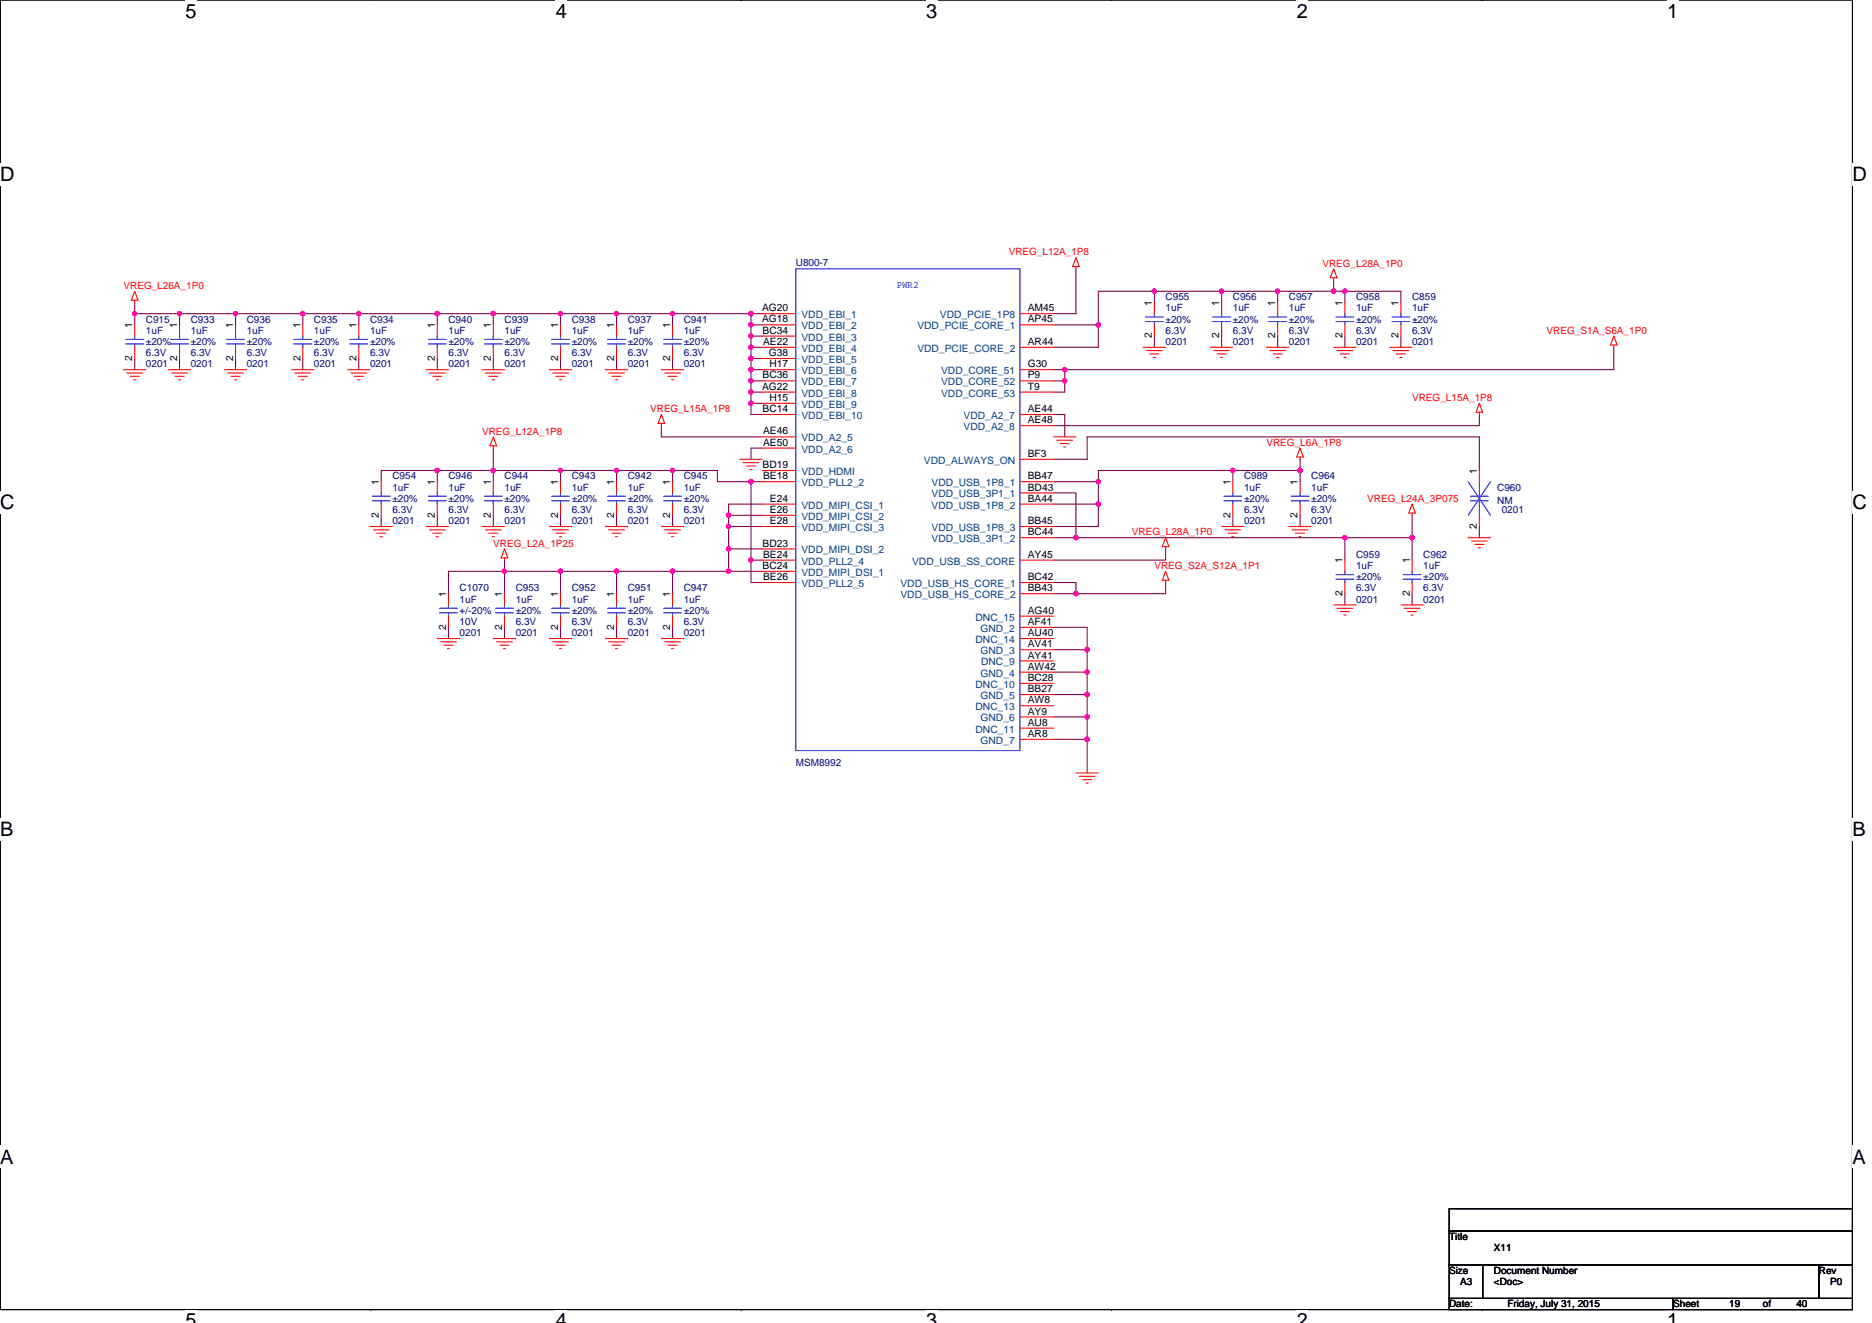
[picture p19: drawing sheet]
<svg xmlns="http://www.w3.org/2000/svg" width="297mm" height="210mm" viewBox="0 0 297 210" stroke-linecap="round" stroke-linejoin="round" font-family="sans-serif">
<defs><g id="words">
<g font-size="3.2">
<text x="29.4" y="2.8">5</text>
<text x="88.2" y="2.8">4</text>
<text x="147" y="2.8">3</text>
<text x="205.8" y="2.8">2</text>
<text x="264.5" y="2.8">1</text>
<text x="0" y="28.8">D</text>
<text x="293.9" y="28.8">D</text>
<text x="0" y="80.8">C</text>
<text x="293.9" y="80.8">C</text>
<text x="0" y="132.7">B</text>
<text x="293.9" y="132.7">B</text>
<text x="0" y="184.7">A</text>
<text x="293.9" y="184.7">A</text>
<text x="29.4" y="210.7">5</text>
<text x="88.2" y="210.7">4</text>
<text x="147" y="210.7">3</text>
<text x="205.8" y="210.7">2</text>
<text x="264.5" y="210.7">1</text>
</g>
<g font-size="1.6" fill="#f00">
<text x="160.1" y="40.5">VREG_L12A_1P8</text>
<text x="19.6" y="45.9">VREG_L26A_1P0</text>
<text x="209.8" y="42.3">VREG_L28A_1P0</text>
<text x="245.4" y="53">VREG_S1A_S6A_1P0</text>
<text x="103.2" y="65.4">VREG_L15A_1P8</text>
<text x="224.1" y="63.6">VREG_L15A_1P8</text>
<text x="76.5" y="69">VREG_L12A_1P8</text>
<text x="201" y="70.8">VREG_L6A_1P8</text>
<text x="217" y="79.7">VREG_L24A_3P075</text>
<text x="78.3" y="86.8">VREG_L2A_1P25</text>
<text x="179.6" y="85">VREG_L28A_1P0</text>
<text x="183.2" y="90.3">VREG_S2A_S12A_1P1</text>
</g>
<g font-size="1.6" fill="#000080">
<text x="126.3" y="42.1">U800-7</text>
<text x="185" y="47.6">C955</text>
<text x="195.6" y="47.6">C956</text>
<text x="204.5" y="47.6">C957</text>
<text x="215.2" y="47.6">C958</text>
<text x="224.1" y="47.6">C859</text>
<text x="23.2" y="51.2">C915</text>
<text x="23.2" y="53">1uF</text>
<text x="30.3" y="51.2">C933</text>
<text x="30.3" y="53">1uF</text>
<text x="39.2" y="51.2">C936</text>
<text x="39.2" y="53">1uF</text>
<text x="49.8" y="51.2">C935</text>
<text x="49.8" y="53">1uF</text>
<text x="58.7" y="51.2">C934</text>
<text x="58.7" y="53">1uF</text>
<text x="71.2" y="51.2">C940</text>
<text x="71.2" y="53">1uF</text>
<text x="80" y="51.2">C939</text>
<text x="80" y="53">1uF</text>
<text x="90.7" y="51.2">C938</text>
<text x="90.7" y="53">1uF</text>
<text x="99.6" y="51.2">C937</text>
<text x="99.6" y="53">1uF</text>
<text x="108.5" y="51.2">C941</text>
<text x="108.5" y="53">1uF</text>
<text x="185" y="49.4">1uF</text>
<text x="185" y="53">6.3V</text>
<text x="185" y="51.2">±20%</text>
<text x="195.6" y="49.4">1uF</text>
<text x="195.6" y="53">6.3V</text>
<text x="195.6" y="51.2">±20%</text>
<text x="204.5" y="49.4">1uF</text>
<text x="204.5" y="53">6.3V</text>
<text x="204.5" y="51.2">±20%</text>
<text x="215.2" y="49.4">1uF</text>
<text x="215.2" y="53">6.3V</text>
<text x="215.2" y="51.2">±20%</text>
<text x="224.1" y="49.4">1uF</text>
<text x="224.1" y="53">6.3V</text>
<text x="224.1" y="51.2">±20%</text>
<text x="23.2" y="58.3">0201</text>
<text x="23.2" y="56.5">6.3V</text>
<text x="23.2" y="54.8">±20%</text>
<text x="30.3" y="58.3">0201</text>
<text x="30.3" y="56.5">6.3V</text>
<text x="30.3" y="54.8">±20%</text>
<text x="39.2" y="58.3">0201</text>
<text x="39.2" y="56.5">6.3V</text>
<text x="39.2" y="54.8">±20%</text>
<text x="49.8" y="58.3">0201</text>
<text x="49.8" y="56.5">6.3V</text>
<text x="49.8" y="54.8">±20%</text>
<text x="58.7" y="58.3">0201</text>
<text x="58.7" y="56.5">6.3V</text>
<text x="58.7" y="54.8">±20%</text>
<text x="71.2" y="58.3">0201</text>
<text x="71.2" y="56.5">6.3V</text>
<text x="71.2" y="54.8">±20%</text>
<text x="80" y="58.3">0201</text>
<text x="80" y="56.5">6.3V</text>
<text x="80" y="54.8">±20%</text>
<text x="90.7" y="58.3">0201</text>
<text x="90.7" y="56.5">6.3V</text>
<text x="90.7" y="54.8">±20%</text>
<text x="99.6" y="58.3">0201</text>
<text x="99.6" y="56.5">6.3V</text>
<text x="99.6" y="54.8">±20%</text>
<text x="108.5" y="58.3">0201</text>
<text x="108.5" y="56.5">6.3V</text>
<text x="108.5" y="54.8">±20%</text>
<text x="185" y="54.8">0201</text>
<text x="195.6" y="54.8">0201</text>
<text x="204.5" y="54.8">0201</text>
<text x="215.2" y="54.8">0201</text>
<text x="224.1" y="54.8">0201</text>
<text x="62.3" y="76.1">C954</text>
<text x="62.3" y="77.9">1uF</text>
<text x="71.2" y="76.1">C946</text>
<text x="71.2" y="77.9">1uF</text>
<text x="80" y="76.1">C944</text>
<text x="80" y="77.9">1uF</text>
<text x="90.7" y="76.1">C943</text>
<text x="90.7" y="77.9">1uF</text>
<text x="99.6" y="76.1">C942</text>
<text x="99.6" y="77.9">1uF</text>
<text x="108.5" y="76.1">C945</text>
<text x="108.5" y="77.9">1uF</text>
<text x="197.4" y="76.1">C989</text>
<text x="197.4" y="77.9">1uF</text>
<text x="208.1" y="76.1">C964</text>
<text x="208.1" y="77.9">1uF</text>
<text x="237.6" y="77.9">C960</text>
<text x="62.3" y="83.2">0201</text>
<text x="62.3" y="81.4">6.3V</text>
<text x="62.3" y="79.7">±20%</text>
<text x="71.2" y="83.2">0201</text>
<text x="71.2" y="81.4">6.3V</text>
<text x="71.2" y="79.7">±20%</text>
<text x="80" y="83.2">0201</text>
<text x="80" y="81.4">6.3V</text>
<text x="80" y="79.7">±20%</text>
<text x="90.7" y="83.2">0201</text>
<text x="90.7" y="81.4">6.3V</text>
<text x="90.7" y="79.7">±20%</text>
<text x="99.6" y="83.2">0201</text>
<text x="99.6" y="81.4">6.3V</text>
<text x="99.6" y="79.7">±20%</text>
<text x="108.5" y="83.2">0201</text>
<text x="108.5" y="81.4">6.3V</text>
<text x="108.5" y="79.7">±20%</text>
<text x="197.4" y="83.2">0201</text>
<text x="197.4" y="81.4">6.3V</text>
<text x="197.4" y="79.7">±20%</text>
<text x="208.1" y="83.2">0201</text>
<text x="208.1" y="81.4">6.3V</text>
<text x="208.1" y="79.7">±20%</text>
<text x="237.6" y="80">NM</text>
<text x="238.3" y="81.4">0201</text>
<text x="215.2" y="88.5">C959</text>
<text x="225.8" y="88.5">C962</text>
<text x="72.9" y="93.9">C1070</text>
<text x="72.9" y="95.7">1uF</text>
<text x="81.8" y="93.9">C953</text>
<text x="81.8" y="95.7">1uF</text>
<text x="90.7" y="93.9">C952</text>
<text x="90.7" y="95.7">1uF</text>
<text x="99.6" y="93.9">C951</text>
<text x="99.6" y="95.7">1uF</text>
<text x="108.5" y="93.9">C947</text>
<text x="108.5" y="95.7">1uF</text>
<text x="215.2" y="90.3">1uF</text>
<text x="215.2" y="95.7">0201</text>
<text x="215.2" y="93.9">6.3V</text>
<text x="215.2" y="92.1">±20%</text>
<text x="225.8" y="90.3">1uF</text>
<text x="225.8" y="95.7">0201</text>
<text x="225.8" y="93.9">6.3V</text>
<text x="225.8" y="92.1">±20%</text>
<text x="72.9" y="101">0201</text>
<text x="72.9" y="99.2">10V</text>
<text x="72.9" y="97.4">+/-20%</text>
<text x="81.8" y="101">0201</text>
<text x="81.8" y="99.2">6.3V</text>
<text x="81.8" y="97.4">±20%</text>
<text x="90.7" y="101">0201</text>
<text x="90.7" y="99.2">6.3V</text>
<text x="90.7" y="97.4">±20%</text>
<text x="99.6" y="101">0201</text>
<text x="99.6" y="99.2">6.3V</text>
<text x="99.6" y="97.4">±20%</text>
<text x="108.5" y="101">0201</text>
<text x="108.5" y="99.2">6.3V</text>
<text x="108.5" y="97.4">±20%</text>
<text x="126.3" y="121.6">MSM8992</text>
</g>
<text font-size="1.6" fill="#00f" x="142.3" y="45.7">PWR2</text>
<g font-size="1.6">
<text x="21" y="52.1" transform="rotate(-90 21 52.1)">1</text>
<text x="28.1" y="52.1" transform="rotate(-90 28.1 52.1)">1</text>
<text x="37" y="52.1" transform="rotate(-90 37 52.1)">1</text>
<text x="47.7" y="52.1" transform="rotate(-90 47.7 52.1)">1</text>
<text x="56.6" y="52.1" transform="rotate(-90 56.6 52.1)">1</text>
<text x="69" y="52.1" transform="rotate(-90 69 52.1)">1</text>
<text x="77.9" y="52.1" transform="rotate(-90 77.9 52.1)">1</text>
<text x="88.6" y="52.1" transform="rotate(-90 88.6 52.1)">1</text>
<text x="97.4" y="52.1" transform="rotate(-90 97.4 52.1)">1</text>
<text x="106.3" y="52.1" transform="rotate(-90 106.3 52.1)">1</text>
<text x="120.9" y="51.2">AG18</text>
<text x="120.9" y="49.4">AG20</text>
<text x="121" y="53">BC34</text>
<text x="163.1" y="51.2">AP45</text>
<text x="163.1" y="49.4">AM45</text>
<text x="182.8" y="53.7" transform="rotate(-90 182.8 53.7)">2</text>
<text x="182.8" y="48.5" transform="rotate(-90 182.8 48.5)">1</text>
<text x="193.5" y="53.7" transform="rotate(-90 193.5 53.7)">2</text>
<text x="193.5" y="48.5" transform="rotate(-90 193.5 48.5)">1</text>
<text x="202.3" y="53.7" transform="rotate(-90 202.3 53.7)">2</text>
<text x="202.3" y="48.5" transform="rotate(-90 202.3 48.5)">1</text>
<text x="213" y="53.7" transform="rotate(-90 213 53.7)">2</text>
<text x="213" y="48.5" transform="rotate(-90 213 48.5)">1</text>
<text x="221.9" y="53.7" transform="rotate(-90 221.9 53.7)">2</text>
<text x="221.9" y="48.5" transform="rotate(-90 221.9 48.5)">1</text>
<text x="21" y="57.3" transform="rotate(-90 21 57.3)">2</text>
<text x="28.1" y="57.3" transform="rotate(-90 28.1 57.3)">2</text>
<text x="37" y="57.3" transform="rotate(-90 37 57.3)">2</text>
<text x="47.7" y="57.3" transform="rotate(-90 47.7 57.3)">2</text>
<text x="56.6" y="57.3" transform="rotate(-90 56.6 57.3)">2</text>
<text x="69" y="57.3" transform="rotate(-90 69 57.3)">2</text>
<text x="77.9" y="57.3" transform="rotate(-90 77.9 57.3)">2</text>
<text x="88.6" y="57.3" transform="rotate(-90 88.6 57.3)">2</text>
<text x="97.4" y="57.3" transform="rotate(-90 97.4 57.3)">2</text>
<text x="106.3" y="57.3" transform="rotate(-90 106.3 57.3)">2</text>
<text x="121.1" y="54.7">AE22</text>
<text x="122" y="56.5">G38</text>
<text x="122.1" y="58.3">H17</text>
<text x="163.1" y="58.3">G30</text>
<text x="163.1" y="54.7">AR44</text>
<text x="120.9" y="61.8">AG22</text>
<text x="121" y="60.1">BC36</text>
<text x="121" y="65.4">BC14</text>
<text x="122.1" y="63.6">H15</text>
<text x="163.1" y="61.8">T9</text>
<text x="163.1" y="60.1">P9</text>
<text x="163.1" y="65.4">AE44</text>
<text x="121.1" y="69">AE46</text>
<text x="121.1" y="70.7">AE50</text>
<text x="163.1" y="67.2">AE48</text>
<text x="60.1" y="77" transform="rotate(-90 60.1 77)">1</text>
<text x="69" y="77" transform="rotate(-90 69 77)">1</text>
<text x="77.9" y="77" transform="rotate(-90 77.9 77)">1</text>
<text x="88.6" y="77" transform="rotate(-90 88.6 77)">1</text>
<text x="97.4" y="77" transform="rotate(-90 97.4 77)">1</text>
<text x="106.3" y="77" transform="rotate(-90 106.3 77)">1</text>
<text x="121" y="74.3">BD19</text>
<text x="121.1" y="76.1">BE18</text>
<text x="163.1" y="76.1">BB47</text>
<text x="163.1" y="77.9">BD43</text>
<text x="163.1" y="72.5">BF3</text>
<text x="195.2" y="77" transform="rotate(-90 195.2 77)">1</text>
<text x="205.9" y="77" transform="rotate(-90 205.9 77)">1</text>
<text x="234.4" y="75.2" transform="rotate(-90 234.4 75.2)">1</text>
<text x="60.1" y="82.2" transform="rotate(-90 60.1 82.2)">2</text>
<text x="69" y="82.2" transform="rotate(-90 69 82.2)">2</text>
<text x="77.9" y="82.2" transform="rotate(-90 77.9 82.2)">2</text>
<text x="88.6" y="82.2" transform="rotate(-90 88.6 82.2)">2</text>
<text x="97.4" y="82.2" transform="rotate(-90 97.4 82.2)">2</text>
<text x="106.3" y="82.2" transform="rotate(-90 106.3 82.2)">2</text>
<text x="122.2" y="83.2">E28</text>
<text x="122.2" y="79.6">E24</text>
<text x="122.2" y="81.4">E26</text>
<text x="163.1" y="79.6">BA44</text>
<text x="163.1" y="83.2">BB45</text>
<text x="195.2" y="82.2" transform="rotate(-90 195.2 82.2)">2</text>
<text x="205.9" y="82.2" transform="rotate(-90 205.9 82.2)">2</text>
<text x="234.4" y="83.9" transform="rotate(-90 234.4 83.9)">2</text>
<text x="121" y="86.7">BD23</text>
<text x="121.1" y="88.5">BE24</text>
<text x="163.1" y="85">BC44</text>
<text x="163.1" y="88.5">AY45</text>
<text x="213" y="89.4" transform="rotate(-90 213 89.4)">1</text>
<text x="223.7" y="89.4" transform="rotate(-90 223.7 89.4)">1</text>
<text x="70.8" y="94.8" transform="rotate(-90 70.8 94.8)">1</text>
<text x="79.7" y="94.8" transform="rotate(-90 79.7 94.8)">1</text>
<text x="88.6" y="94.8" transform="rotate(-90 88.6 94.8)">1</text>
<text x="97.4" y="94.8" transform="rotate(-90 97.4 94.8)">1</text>
<text x="106.3" y="94.8" transform="rotate(-90 106.3 94.8)">1</text>
<text x="121" y="90.3">BC24</text>
<text x="121.1" y="92.1">BE26</text>
<text x="163.1" y="93.9">BB43</text>
<text x="163.1" y="92.1">BC42</text>
<text x="213" y="94.6" transform="rotate(-90 213 94.6)">2</text>
<text x="223.7" y="94.6" transform="rotate(-90 223.7 94.6)">2</text>
<text x="70.8" y="99.9" transform="rotate(-90 70.8 99.9)">2</text>
<text x="79.7" y="99.9" transform="rotate(-90 79.7 99.9)">2</text>
<text x="88.6" y="99.9" transform="rotate(-90 88.6 99.9)">2</text>
<text x="97.4" y="99.9" transform="rotate(-90 97.4 99.9)">2</text>
<text x="106.3" y="99.9" transform="rotate(-90 106.3 99.9)">2</text>
<text x="163.1" y="99.2">AF41</text>
<text x="163.1" y="97.4">AG40</text>
<text x="163.1" y="101">AU40</text>
<text x="163.1" y="106.3">AW42</text>
<text x="163.1" y="102.7">AV41</text>
<text x="163.1" y="104.5">AY41</text>
<text x="163.1" y="109.9">BB27</text>
<text x="163.1" y="113.4">AY9</text>
<text x="163.1" y="108.1">BC28</text>
<text x="163.1" y="111.6">AW8</text>
<text x="163.1" y="117">AR8</text>
<text x="163.1" y="115.2">AU8</text>
<text x="229.9" y="196.8">Title</text>
<text x="229.9" y="202.2">Size</text>
<text x="231.7" y="203.9">A3</text>
<text x="237" y="202.2">Document Number</text>
<text x="237" y="203.9">&lt;Doc&gt;</text>
<text x="237" y="198.6">X11</text>
<text x="288.6" y="202.2">Rev</text>
<text x="290.4" y="203.9">P0</text>
<text x="229.9" y="207.5">Date:</text>
<text x="239.2" y="207.5">Friday, July 31, 2015</text>
<text x="265.5" y="207.5">Sheet</text>
<text x="274.4" y="207.5">19</text>
<text x="279.7" y="207.5">of</text>
<text x="285" y="207.5">40</text>
</g>
<g font-size="1.6" fill="#004080">
<text x="127.2" y="52.3">VDD_EBI_2</text>
<text x="127.2" y="50.5">VDD_EBI_1</text>
<text x="145.6" y="52.3">VDD_PCIE_CORE_1</text>
<text x="149.1" y="50.5">VDD_PCIE_1P8</text>
<text x="127.2" y="59.4">VDD_EBI_6</text>
<text x="127.2" y="57.6">VDD_EBI_5</text>
<text x="127.2" y="55.8">VDD_EBI_4</text>
<text x="127.2" y="54.1">VDD_EBI_3</text>
<text x="145.6" y="55.8">VDD_PCIE_CORE_2</text>
<text x="149.3" y="59.4">VDD_CORE_51</text>
<text x="127.2" y="61.2">VDD_EBI_7</text>
<text x="127.2" y="64.7">VDD_EBI_9</text>
<text x="127.2" y="62.9">VDD_EBI_8</text>
<text x="149.3" y="62.9">VDD_CORE_53</text>
<text x="149.3" y="61.2">VDD_CORE_52</text>
<text x="127.2" y="66.5">VDD_EBI_10</text>
<text x="127.2" y="70.1">VDD_A2_5</text>
<text x="127.2" y="71.8">VDD_A2_6</text>
<text x="152.9" y="68.3">VDD_A2_8</text>
<text x="152.9" y="66.5">VDD_A2_7</text>
<text x="127.2" y="75.4">VDD_HDMI</text>
<text x="127.2" y="77.2">VDD_PLL2_2</text>
<text x="146.6" y="73.6">VDD_ALWAYS_ON</text>
<text x="147.8" y="77.2">VDD_USB_1P8_1</text>
<text x="127.2" y="80.7">VDD_MIPI_CSI_1</text>
<text x="127.2" y="82.5">VDD_MIPI_CSI_2</text>
<text x="147.8" y="80.7">VDD_USB_1P8_2</text>
<text x="147.8" y="79">VDD_USB_3P1_1</text>
<text x="127.2" y="84.3">VDD_MIPI_CSI_3</text>
<text x="127.2" y="87.8">VDD_MIPI_DSI_2</text>
<text x="127.2" y="89.6">VDD_PLL2_4</text>
<text x="144.7" y="89.6">VDD_USB_SS_CORE</text>
<text x="147.8" y="84.3">VDD_USB_1P8_3</text>
<text x="147.8" y="86.1">VDD_USB_3P1_2</text>
<text x="127.2" y="93.2">VDD_PLL2_5</text>
<text x="127.2" y="91.4">VDD_MIPI_DSI_1</text>
<text x="142.9" y="95">VDD_USB_HS_CORE_2</text>
<text x="142.9" y="93.2">VDD_USB_HS_CORE_1</text>
<text x="154.8" y="98.5">DNC_15</text>
<text x="155.6" y="100.3">GND_2</text>
<text x="154.8" y="102.1">DNC_14</text>
<text x="155.6" y="107.4">GND_4</text>
<text x="155.6" y="103.8">GND_3</text>
<text x="155.7" y="105.6">DNC_9</text>
<text x="154.8" y="109.2">DNC_10</text>
<text x="154.8" y="112.7">DNC_13</text>
<text x="155.6" y="111">GND_5</text>
<text x="154.8" y="116.3">DNC_11</text>
<text x="155.6" y="118.1">GND_7</text>
<text x="155.6" y="114.5">GND_6</text>
</g>
</g></defs>
<path d="M0 0h293.9v207.9h-293.9z" fill="none" stroke="#000" stroke-width=".17"/>
<g fill="#fff">
<path d="M29.4 0h1.8v3.5h-1.8z"/>
<path d="M29.4 207.9h1.8v2h-1.8z"/>
</g>
<path d="M58.8 0h.1M58.8 207.9h.1" fill="none" stroke="#000" stroke-width=".17"/>
<g fill="#fff">
<path d="M88.2 0h1.8v3.5h-1.8z"/>
<path d="M88.2 207.9h1.8v2h-1.8z"/>
</g>
<path d="M117.6 0h.1M117.6 207.9h.1" fill="none" stroke="#000" stroke-width=".17"/>
<g fill="#fff">
<path d="M147 0h1.7v3.5h-1.7z"/>
<path d="M147 207.9h1.7v2h-1.7z"/>
</g>
<path d="M176.4 0h.1M176.4 207.9h.1" fill="none" stroke="#000" stroke-width=".17"/>
<g fill="#fff">
<path d="M205.8 0h1.7v3.5h-1.7z"/>
<path d="M205.8 207.9h1.7v2h-1.7z"/>
</g>
<path d="M235.2 0h.1M235.2 207.9h.1" fill="none" stroke="#000" stroke-width=".17"/>
<g fill="#fff">
<path d="M264.5 0h1.8v3.5h-1.8z"/>
<path d="M264.5 207.9h1.8v2h-1.8z"/>
<path d="M0 26h2.3v3.5h-2.3z"/>
<path d="M293.9 26h2.3v3.5h-2.3z"/>
<path d="M0 77.9h2.3v3.5h-2.3z"/>
<path d="M293.9 77.9h2.3v3.5h-2.3z"/>
</g>
<path d="M0 52h.1M293.9 52h.1" fill="none" stroke="#000" stroke-width=".17"/>
<g fill="#fff">
<path d="M0 129.9h2.1v3.5h-2.1z"/>
<path d="M293.9 129.9h2.1v3.5h-2.1z"/>
</g>
<path d="M0 103.9h.1M293.9 103.9h.1" fill="none" stroke="#000" stroke-width=".17"/>
<g fill="#fff">
<path d="M0 181.9h2.2v3.5h-2.2z"/>
<path d="M293.9 181.9h2.2v3.5h-2.2z"/>
</g>
<path d="M0 155.9h.1M293.9 155.9h.1M229.9 191.9h64v3.5h-64zM229.9 195.4h64v5.3h-64zM229.9 200.7h5.4v5.4h-5.4zM229.9 206.1h35.6v1.8h-35.6zM235.3 200.7h53.3v5.4h-53.3zM265.5 206.1h28.4v1.8h-28.4zM288.6 200.7h5.3v5.4h-5.3z" fill="none" stroke="#000" stroke-width=".17"/>
<g fill="none" stroke="#800040" stroke-width=".17">
<path d="M21.4 48v1.8M21.4 56.9v1.8M28.5 49.8h-7.1v1.8M28.5 56.9v1.8M37.4 56.9v1.8M37.4 49.8h-8.9v1.8M48 56.9v1.8M48 49.8h-10.6v1.8M56.9 56.9v1.8M56.9 49.8h-8.9v1.8M69.4 56.9v1.8M69.4 49.8h-12.5v1.8"/>
<path d="M78.3 49.8h-8.9v1.8M78.3 56.9v1.8M88.9 56.9v1.8M88.9 49.8h-10.6v1.8M97.8 56.9v1.8M97.8 49.8h-8.9v1.8M106.7 49.8v1.8M106.7 56.9v1.8M106.7 49.8h12.5M106.7 49.8h-8.9v1.8M119.2 49.8v1.8M119.2 51.6v1.7"/>
<path d="M119.2 55.1v1.8M119.2 56.9v1.8M119.2 58.7v1.8M119.2 49.8h1.7M119.2 51.6h1.7M119.2 55.1h1.7M119.2 56.9h1.7M119.2 58.7h1.7M120.9 53.3h-1.7v1.8M167.2 58.7h1.7M167.2 51.6h7.1M168.9 58.7v1.8"/>
<path d="M170.7 42.7v7.1h-3.5M174.3 51.6v3.5h-7.1M183.2 53.3v1.8M183.2 46.2h-8.9v5.4M193.8 46.2h-10.6v1.8M193.8 53.3v1.8M202.7 53.3v1.8M202.7 46.2h-8.9v1.8M211.6 46.2h1.8M211.6 44.5v1.7M211.6 46.2h-8.9v1.8M213.4 46.2h8.9v1.8"/>
<path d="M213.4 53.3v1.8M213.4 46.2v1.8M222.3 53.3v1.8M256.1 55.1v3.6h-87.2M69.4 74.7h8.9M69.4 74.7v1.8M69.4 74.7h-8.9v1.8M78.3 74.7h10.6M78.3 74.7v1.8M78.3 71.1v3.6M97.8 74.7h-8.9v1.8M104.9 67.6v1.7h16"/>
<path d="M106.7 74.7h-8.9v1.8M106.7 76.5v-1.8h7.1v1.8h5.4M119.2 62.2v1.8M119.2 64v1.8h1.7M119.2 76.5v12.4M119.2 60.5v1.7M119.2 64h1.7M119.2 76.5h1.7M119.2 62.2h1.7M119.2 60.5h1.7M120.9 71.1h-1.7v1.8M167.2 60.5h1.7v1.7h-1.7"/>
<path d="M167.2 72.9h5.3v-3.6h62.2v5.4M167.2 65.8h1.7v3.5M167.2 78.2h3.5v7.1h-3.5M167.2 76.5h7.1M174.3 76.5v3.5M195.6 74.7h-21.3v1.8M206.3 74.7v1.8M206.3 72.9v1.8M206.3 74.7h-10.7v1.8M234.7 65.8v1.8h-67.5M60.5 81.8v1.8M69.4 81.8v1.8"/>
<path d="M71.2 99.6v1.7M78.3 81.8v1.8M80 90.7h8.9M80 88.9v1.8M80 99.6v1.7M80 90.7h-8.8v3.5M80 90.7v3.5M88.9 81.8v1.8M88.9 99.6v1.7M88.9 90.7h8.9M88.9 90.7v3.5M97.8 81.8v1.8"/>
<path d="M97.8 99.6v1.7M97.8 90.7v3.5M97.8 90.7h8.9M106.7 81.8v1.8M106.7 99.6v1.7M115.6 90.7h-8.9v3.5M115.6 87.1v3.6h5.3M115.6 87.1h5.3M119.2 88.9h1.7M119.2 88.9v3.6h1.7M120.9 80h-5.3v1.8M120.9 83.6h-5.3v3.5"/>
<path d="M120.9 81.8h-5.3v1.8M167.2 99.6h5.3v3.5M167.2 92.5h3.5v1.7h14.3v-1.7M167.2 80h7.1v3.6h-7.1M167.2 94.2h3.5M170.7 85.3h42.7M185 87.1v1.8h-17.8M195.6 81.8v1.8M206.3 81.8v1.8M213.4 85.3h10.7M213.4 94.2v1.8M213.4 85.3v3.6"/>
<path d="M224.1 94.2v1.8M224.1 85.3v3.6M224.1 81.8v3.5M234.7 83.6v1.7M167.2 117.3h5.3v5.4M167.2 113.8h5.3v3.5M167.2 110.2h5.3M167.2 106.7h5.3v3.5M167.2 103.1h5.3v3.6M172.5 110.2v3.6"/>
</g>
<g fill="#f0f" stroke="#f0f" stroke-width=".17">
<circle cx="119.2" cy="51.5" r=".35"/>
<circle cx="119.2" cy="53.3" r=".35"/>
<circle cx="119.2" cy="55.1" r=".35"/>
<circle cx="119.2" cy="58.7" r=".35"/>
<circle cx="119.2" cy="56.9" r=".35"/>
<circle cx="119.2" cy="62.2" r=".35"/>
<circle cx="119.2" cy="64" r=".35"/>
<circle cx="119.2" cy="76.4" r=".35"/>
<circle cx="119.2" cy="88.9" r=".35"/>
<circle cx="88.9" cy="74.7" r=".35"/>
<circle cx="97.8" cy="74.7" r=".35"/>
<circle cx="106.7" cy="74.7" r=".35"/>
<circle cx="202.7" cy="46.2" r=".35"/>
<circle cx="183.2" cy="46.2" r=".35"/>
<circle cx="193.8" cy="46.2" r=".35"/>
<circle cx="119.2" cy="60.4" r=".35"/>
<circle cx="224.1" cy="85.3" r=".35"/>
<circle cx="213.4" cy="85.3" r=".35"/>
<circle cx="206.3" cy="74.7" r=".35"/>
<circle cx="106.7" cy="49.8" r=".35"/>
<circle cx="119.2" cy="49.8" r=".35"/>
<circle cx="48" cy="49.8" r=".35"/>
<circle cx="28.5" cy="49.8" r=".35"/>
<circle cx="37.4" cy="49.8" r=".35"/>
<circle cx="56.9" cy="49.8" r=".35"/>
<circle cx="21.4" cy="49.8" r=".35"/>
<circle cx="88.9" cy="49.8" r=".35"/>
<circle cx="97.8" cy="49.8" r=".35"/>
<circle cx="115.6" cy="81.8" r=".35"/>
<circle cx="115.6" cy="83.6" r=".35"/>
<circle cx="115.6" cy="87.1" r=".35"/>
<circle cx="69.4" cy="74.7" r=".35"/>
<circle cx="78.3" cy="74.7" r=".35"/>
<circle cx="106.7" cy="90.7" r=".35"/>
<circle cx="115.6" cy="90.7" r=".35"/>
<circle cx="88.9" cy="90.7" r=".35"/>
<circle cx="97.8" cy="90.7" r=".35"/>
<circle cx="174.3" cy="51.5" r=".35"/>
<circle cx="211.6" cy="46.2" r=".35"/>
<circle cx="168.9" cy="58.7" r=".35"/>
<circle cx="168.9" cy="60.4" r=".35"/>
<circle cx="172.5" cy="113.8" r=".35"/>
<circle cx="172.5" cy="117.3" r=".35"/>
<circle cx="172.5" cy="110.2" r=".35"/>
<circle cx="172.5" cy="103.1" r=".35"/>
<circle cx="172.5" cy="106.7" r=".35"/>
<circle cx="170.7" cy="94.2" r=".35"/>
<circle cx="170.7" cy="85.3" r=".35"/>
<circle cx="195.6" cy="74.7" r=".35"/>
<circle cx="174.3" cy="76.4" r=".35"/>
<circle cx="174.3" cy="80" r=".35"/>
<circle cx="213.4" cy="46.2" r=".35"/>
<circle cx="69.4" cy="49.8" r=".35"/>
<circle cx="78.3" cy="49.8" r=".35"/>
<circle cx="80" cy="90.7" r=".35"/>
</g>
<g fill="none" stroke="#f00" stroke-width=".17">
<path d="M19.6 58.7h3.6M20.1 59.2h2.5M20.7 59.7h1.4M21.4 51.6v1.7M21.4 55.1v1.8M21.4 46.2l.5 1.4h-1.1zM21.4 47.6v.4M26.7 58.7h3.6M27.2 59.2h2.5M27.8 59.7h1.4M28.5 51.6v1.7M28.5 55.1v1.8"/>
<path d="M35.6 58.7h3.6M36.1 59.2h2.5M36.7 59.7h1.4M37.4 51.6v1.7M37.4 55.1v1.8M46.3 58.7h3.5M46.8 59.2h2.5M47.3 59.7h1.5M48 51.6v1.7M48 55.1v1.8M55.2 58.7h3.5M55.7 59.2h2.5"/>
<path d="M56.2 59.7h1.5M56.9 51.6v1.7M56.9 55.1v1.8M67.6 58.7h3.6M68.1 59.2h2.5M68.7 59.7h1.4M69.4 51.6v1.7M69.4 55.1v1.8M76.5 58.7h3.5M77 59.2h2.5M77.6 59.7h1.4M78.3 51.6v1.7"/>
<path d="M78.3 55.1v1.8M87.2 58.7h3.5M87.7 59.2h2.5M88.2 59.7h1.5M88.9 51.6v1.7M88.9 55.1v1.8M96.1 58.7h3.5M96.6 59.2h2.5M97.1 59.7h1.4M97.8 51.6v1.7M97.8 55.1v1.8M104.9 58.7h3.6"/>
<path d="M105.5 59.2h2.5M106 59.7h1.4M106.7 51.6v1.7M106.7 55.1v1.8M120.9 58.7h5.4M120.9 56.9h5.4M120.9 55.1h5.4M120.9 53.3h5.4M120.9 51.6h5.4M120.9 49.8h5.4M161.8 55.1h5.4M161.8 49.8h5.4"/>
<path d="M161.8 51.6h5.4M161.8 58.7h5.4M170.7 40.9l.6 1.4h-1.1zM170.7 42.3v.4M181.4 55.1h3.6M181.9 55.6h2.5M182.5 56.2h1.4M183 56.7h.3M183.2 48v1.8M183.2 51.6v1.7M192.1 55.1h3.5M192.6 55.6h2.5"/>
<path d="M193.1 56.2h1.5M193.7 56.7h.3M193.8 48v1.8M193.8 51.6v1.7M201 55.1h3.5M201.5 55.6h2.5M202 56.2h1.5M202.6 56.7h.3M202.7 48v1.8M202.7 51.6v1.7M211.6 42.7l.5 1.4h-1zM211.6 44.1v.4"/>
<path d="M211.6 55.1h3.6M212.2 55.6h2.4M212.7 56.2h1.4M213.2 56.7h.4M213.4 48v1.8M213.4 51.6v1.7M220.5 55.1h3.6M221 55.6h2.5M221.6 56.2h1.4M222.1 56.7h.4M222.3 48v1.8M222.3 51.6v1.7"/>
<path d="M256.1 53.3l.5 1.5h-1.1zM256.1 54.8v.3M21.2 60.3h.3M28.3 60.3h.4M37.2 60.3h.3M47.9 60.3h.3M56.8 60.3h.3M60.5 76.5v1.7M69.2 60.3h.4M69.4 76.5v1.7M78.1 60.3h.3M78.3 69.3l.5 1.5h-1.1z"/>
<path d="M78.3 70.8v.3M78.3 76.5v1.7M88.8 60.3h.3M88.9 76.5v1.7M97.7 60.3h.3M97.8 76.5v1.7M104.9 65.8l.6 1.4h-1.1zM104.9 67.2v.4M106.5 60.3h.4M106.7 76.5v1.7M117.4 72.9h3.5M117.9 73.4h2.5"/>
<path d="M118.4 74h1.5M119 74.5h.3M120.9 60.5h5.4M120.9 64h5.4M120.9 65.8h5.4M120.9 69.3h5.4M120.9 71.1h5.4M120.9 74.7h5.4M120.9 76.5h5.4M120.9 62.2h5.4M161.8 62.2h5.4M161.8 76.5h5.4"/>
<path d="M161.8 78.2h5.4M161.8 67.6h5.4M161.8 72.9h5.4M161.8 65.8h5.4M161.8 60.5h5.4M167.2 69.3h3.5M167.7 69.9h2.5M168.2 70.4h1.5M168.8 71h.3M195.6 76.5v1.7M206.3 71.1l.5 1.4h-1zM206.3 72.5v.4"/>
<path d="M206.3 76.5v1.7M234.7 64l.6 1.4h-1.1zM234.7 65.4v.4M234.7 74.7v1.8M58.7 83.6h3.6M59.2 84.1h2.5M59.8 84.6h1.4M60.3 85.2h.4M60.5 80v1.8M67.6 83.6h3.6M68.1 84.1h2.5M68.7 84.6h1.4"/>
<path d="M69.2 85.2h.4M69.4 80v1.8M71.2 94.2v1.8M71.2 97.8v1.8M76.5 83.6h3.5M77 84.1h2.5M77.6 84.6h1.4M78.1 85.2h.3M78.3 80v1.8M80 87.1l.6 1.4h-1.1zM80 88.5v.4M80 94.2v1.8"/>
<path d="M80 97.8v1.8M87.2 83.6h3.5M87.7 84.1h2.5M88.2 84.6h1.5M88.8 85.2h.3M88.9 80v1.8M88.9 94.2v1.8M88.9 97.8v1.8M96.1 83.6h3.5M96.6 84.1h2.5M97.1 84.6h1.4M97.7 85.2h.3"/>
<path d="M97.8 80v1.8M97.8 94.2v1.8M97.8 97.8v1.8M104.9 83.6h3.6M105.5 84.1h2.5M106 84.6h1.4M106.5 85.2h.4M106.7 80v1.8M106.7 94.2v1.8M106.7 97.8v1.8M120.9 83.6h5.4M120.9 87.1h5.4"/>
<path d="M120.9 92.5h5.4M120.9 90.7h5.4M120.9 88.9h5.4M120.9 80h5.4M120.9 81.8h5.4M161.8 80h5.4M161.8 88.9h5.4M161.8 94.2h5.4M161.8 92.5h5.4M161.8 97.8h5.4M161.8 99.6h5.4M161.8 83.6h5.4"/>
<path d="M161.8 85.3h5.4M185 90.7l.5 1.4h-1.1zM185 92.1v.4M185 85.3l.5 1.5h-1.1zM185 86.8v.3M193.8 83.6h3.6M194.4 84.1h2.5M194.9 84.6h1.4M195.4 85.2h.4M195.6 80v1.8M204.5 83.6h3.6M205 84.1h2.5"/>
<path d="M205.6 84.6h1.4M206.1 85.2h.4M206.3 80v1.8M211.6 96h3.6M212.1 96.5h2.5M212.7 97.1h1.4M213.2 97.6h.4M213.4 88.9v1.8M213.4 92.5v1.7M222.3 96h3.5M222.8 96.5h2.5M223.3 97.1h1.5"/>
<path d="M223.9 97.6h.3M224.1 80l.5 1.4h-1.1zM224.1 81.4v.4M224.1 88.9v1.8M224.1 92.5v1.7M233 85.3h3.5M233.5 85.9h2.5M234 86.4h1.5M234.6 87h.3M234.7 81.8v1.8M69.4 101.3h3.5M69.9 101.9h2.5"/>
<path d="M70.4 102.4h1.5M71 103h.3M78.3 101.3h3.5M78.8 101.9h2.5M79.3 102.4h1.5M79.9 103h.3M87.2 101.3h3.5M87.7 101.9h2.5M88.2 102.4h1.5M88.8 103h.3M96.1 101.3h3.5M96.6 101.9h2.5"/>
<path d="M97.1 102.4h1.4M97.7 103h.3M104.9 101.3h3.6M105.5 101.9h2.5M106 102.4h1.4M106.5 103h.4M161.8 101.3h5.4M161.8 104.9h5.4M161.8 108.5h5.4M161.8 115.6h5.4M161.8 112h5.4M161.8 110.2h5.4"/>
<path d="M161.8 106.7h5.4M161.8 103.1h5.4M161.8 117.3h5.4M161.8 113.8h5.4M170.7 122.7h3.6M171.3 123.2h2.5M171.8 123.7h1.4M172.3 124.3h.4"/>
</g>
<g fill="none" stroke="#00f" stroke-width=".17">
<path d="M20 53.9h2.8M20 54.6h2.8M21.4 53.3v.6M21.4 54.6v.5M27.1 53.9h2.8M27.1 54.6h2.8M28.5 53.3v.6M28.5 54.6v.5M36 53.9h2.8M36 54.6h2.8M37.4 53.3v.6M37.4 54.6v.5"/>
<path d="M46.6 53.9h2.9M46.6 54.6h2.9M48 53.3v.6M48 54.6v.5M55.5 53.9h2.9M55.5 54.6h2.9M56.9 53.3v.6M56.9 54.6v.5M68 53.9h2.8M68 54.6h2.8M69.4 53.3v.6M69.4 54.6v.5"/>
<path d="M76.9 53.9h2.8M76.9 54.6h2.8M78.3 53.3v.6M78.3 54.6v.5M87.5 53.9h2.9M87.5 54.6h2.9M88.9 53.3v.6M88.9 54.6v.5M96.4 53.9h2.8M96.4 54.6h2.8M97.8 53.3v.6M97.8 54.6v.5"/>
<path d="M105.3 53.9h2.8M105.3 54.6h2.8M106.7 53.3v.6M106.7 54.6v.5M126.3 42.7h35.5v76.4h-35.5zM181.8 50.3h2.8M181.8 51h2.8M183.2 49.8v.5M183.2 51v.6M192.4 50.3h2.9M192.4 51h2.9M193.8 49.8v.5"/>
<path d="M193.8 51v.6M201.3 50.3h2.8M201.3 51h2.8M202.7 49.8v.5M202.7 51v.6M212 50.3h2.8M212 51h2.8M213.4 49.8v.5M213.4 51v.6M220.9 50.3h2.8M220.9 51h2.8M222.3 49.8v.5"/>
<path d="M222.3 51v.6M59.1 78.8h2.8M59.1 79.5h2.8M60.5 78.2v.6M60.5 79.5v.5M68 78.8h2.8M68 79.5h2.8M69.4 78.2v.6M69.4 79.5v.5M76.9 78.8h2.8M76.9 79.5h2.8M78.3 78.2v.6"/>
<path d="M78.3 79.5v.5M87.5 78.8h2.9M87.5 79.5h2.9M88.9 78.2v.6M88.9 79.5v.5M96.4 78.8h2.8M96.4 79.5h2.8M97.8 78.2v.6M97.8 79.5v.5M105.3 78.8h2.8M105.3 79.5h2.8M106.7 78.2v.6"/>
<path d="M106.7 79.5v.5M194.2 78.8h2.8M194.2 79.5h2.8M195.6 78.2v.6M195.6 79.5v.5M204.9 78.8h2.8M204.9 79.5h2.8M206.3 78.2v.6M206.3 79.5v.5M233 76.5l3.5 5.3M233.3 78.8h2.9M233.3 79.5h2.9"/>
<path d="M234.7 76.5v2.3M234.7 79.5v2.3M236.5 76.5l-3.5 5.3M69.7 96.5h2.9M69.7 97.3h2.9M71.2 96v.5M71.2 97.3v.5M78.6 96.5h2.9M78.6 97.3h2.9M80 96v.5M80 97.3v.5M87.5 96.5h2.9"/>
<path d="M87.5 97.3h2.9M88.9 96v.5M88.9 97.3v.5M96.4 96.5h2.8M96.4 97.3h2.8M97.8 96v.5M97.8 97.3v.5M105.3 96.5h2.8M105.3 97.3h2.8M106.7 96v.5M106.7 97.3v.5M212 91.2h2.8"/>
<path d="M212 91.9h2.8M213.4 90.7v.5M213.4 91.9v.6M222.6 91.2h2.9M222.6 91.9h2.9M224.1 90.7v.5M224.1 91.9v.6"/>
</g>
<use href="#words"/>
</svg>
